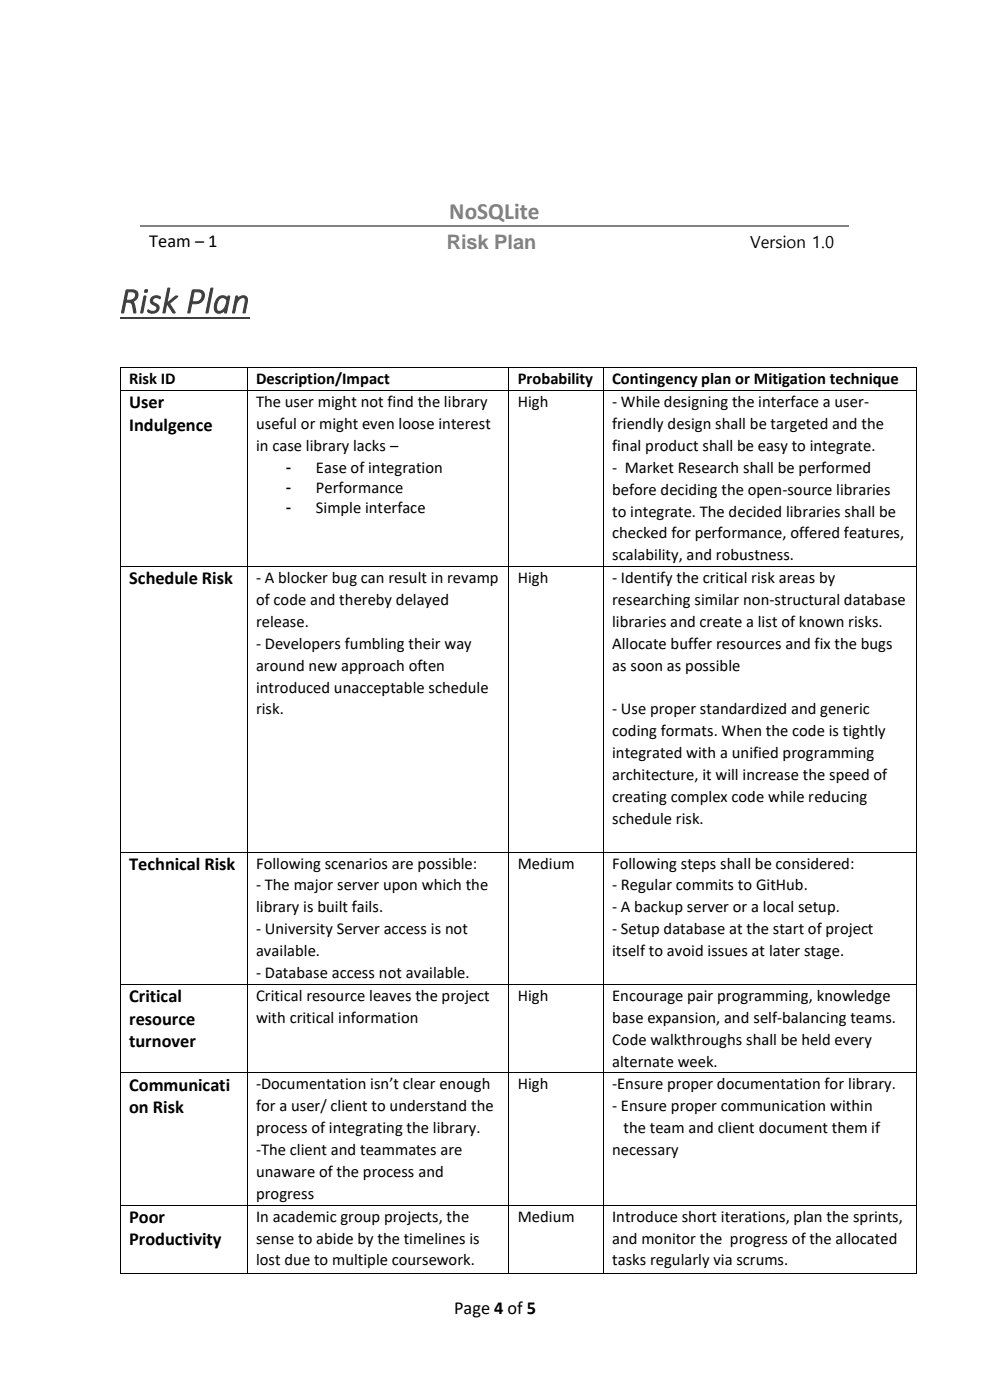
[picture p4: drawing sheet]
<svg xmlns="http://www.w3.org/2000/svg" width="210mm" height="297mm" viewBox="0 0 210 297" stroke-linecap="round" stroke-linejoin="round" font-family="sans-serif">
<defs><g id="words">
<text font-size="7.7" fill="#404040" x="25.4" y="66.4">Risk Plan</text>
<text font-size="5" fill="#7f7f7f" x="95.3" y="46.4">NoSQLite</text>
<text font-size="4.2" fill="#7f7f7f" x="94.8" y="52.8">Risk Plan</text>
<g font-size="3.9">
<text x="31.7" y="52.5">Team – 1</text>
<text x="27.4" y="86.6">User</text>
<text x="27.4" y="91.4">Indulgence</text>
<text x="27.4" y="124">Schedule Risk</text>
<text x="27.4" y="184.6">Technical Risk</text>
<text x="27.4" y="212.6">Critical</text>
<text x="27.4" y="217.4">resource</text>
<text x="27.4" y="222.1">turnover</text>
<text x="27.4" y="231.4">Communicati</text>
<text x="27.4" y="236.1">on Risk</text>
<text x="27.4" y="259.5">Poor</text>
<text x="27.4" y="264.2">Productivity</text>
<text x="96.3" y="278.8">Page 4 of 5</text>
</g>
<g font-size="3.5">
<text x="159.1" y="52.7">Version 1.0</text>
<text x="27.4" y="81.5">Risk ID</text>
<text x="54.3" y="81.5">Description/Impact</text>
<text x="109.8" y="81.5">Probability</text>
<text x="129.9" y="81.5">Contingency plan or Mitigation technique</text>
<text x="54.3" y="86.3">The user might not find the library</text>
<text x="109.8" y="86.3">High</text>
<text x="129.9" y="86.3">- While designing the interface a user-</text>
<text x="54.3" y="90.9">useful or might even loose interest</text>
<text x="54.3" y="95.6">in case library lacks –</text>
<text x="129.9" y="90.9">friendly design shall be targeted and the</text>
<text x="129.9" y="95.6">final product shall be easy to integrate.</text>
<text x="60.7" y="100.3">-</text>
<text x="67" y="100.3">Ease of integration</text>
<text x="129.9" y="100.3">- Market Research shall be performed</text>
<text x="60.7" y="104.6">-</text>
<text x="67" y="104.6">Performance</text>
<text x="129.9" y="104.9">before deciding the open-source libraries</text>
<text x="60.7" y="108.9">-</text>
<text x="67" y="108.9">Simple interface</text>
<text x="129.9" y="109.6">to integrate. The decided libraries shall be</text>
<text x="129.9" y="114.2">checked for performance, offered features,</text>
<text x="129.9" y="118.8">scalability, and robustness.</text>
<text x="54.3" y="123.7">- A blocker bug can result in revamp</text>
<text x="109.8" y="123.7">High</text>
<text x="129.9" y="123.7">- Identify the critical risk areas by</text>
<text x="54.3" y="128.3">of code and thereby delayed</text>
<text x="129.9" y="128.3">researching similar non-structural database</text>
<text x="54.3" y="133">release.</text>
<text x="54.3" y="137.6">- Developers fumbling their way</text>
<text x="129.9" y="133">libraries and create a list of known risks.</text>
<text x="129.9" y="137.6">Allocate buffer resources and fix the bugs</text>
<text x="54.3" y="142.3">around new approach often</text>
<text x="129.9" y="142.3">as soon as possible</text>
<text x="54.3" y="146.9">introduced unacceptable schedule</text>
<text x="54.3" y="151.6">risk.</text>
<text x="129.9" y="151.6">- Use proper standardized and generic</text>
<text x="129.9" y="156.2">coding formats. When the code is tightly</text>
<text x="129.9" y="160.8">integrated with a unified programming</text>
<text x="129.9" y="165.5">architecture, it will increase the speed of</text>
<text x="129.9" y="170.2">creating complex code while reducing</text>
<text x="129.9" y="174.8">schedule risk.</text>
<text x="54.3" y="184.3">Following scenarios are possible:</text>
<text x="109.8" y="184.3">Medium</text>
<text x="129.9" y="184.3">Following steps shall be considered:</text>
<text x="54.3" y="188.9">- The major server upon which the</text>
<text x="129.9" y="188.9">- Regular commits to GitHub.</text>
<text x="54.3" y="193.6">library is built fails.</text>
<text x="129.9" y="193.6">- A backup server or a local setup.</text>
<text x="54.3" y="198.2">- University Server access is not</text>
<text x="54.3" y="202.9">available.</text>
<text x="129.9" y="198.2">- Setup database at the start of project</text>
<text x="129.9" y="202.9">itself to avoid issues at later stage.</text>
<text x="54.3" y="207.5">- Database access not available.</text>
<text x="54.3" y="212.3">Critical resource leaves the project</text>
<text x="109.8" y="212.3">High</text>
<text x="129.9" y="212.3">Encourage pair programming, knowledge</text>
<text x="54.3" y="217">with critical information</text>
<text x="129.9" y="217">base expansion, and self-balancing teams.</text>
<text x="129.9" y="221.7">Code walkthroughs shall be held every</text>
<text x="129.9" y="226.3">alternate week.</text>
<text x="54.3" y="231.1">-Documentation isn’t clear enough</text>
<text x="109.8" y="231.1">High</text>
<text x="129.9" y="231.1">-Ensure proper documentation for library.</text>
<text x="54.3" y="235.7">for a user/ client to understand the</text>
<text x="129.9" y="235.7">- Ensure proper communication within</text>
<text x="54.3" y="240.4">process of integrating the library.</text>
<text x="54.3" y="245.1">-The client and teammates are</text>
<text x="129.9" y="245.1">necessary</text>
<text x="132.3" y="240.4">the team and client document them if</text>
<text x="54.3" y="249.7">unaware of the process and</text>
<text x="54.3" y="254.3">progress</text>
<text x="54.3" y="259.2">In academic group projects, the</text>
<text x="54.3" y="263.8">sense to abide by the timelines is</text>
<text x="109.8" y="259.2">Medium</text>
<text x="129.9" y="259.2">Introduce short iterations, plan the sprints,</text>
<text x="129.9" y="263.8">and monitor the progress of the allocated</text>
<text x="54.3" y="268.5">lost due to multiple coursework.</text>
<text x="129.9" y="268.5">tasks regularly via scrums.</text>
</g>
</g></defs>
<path d="M29.8 48h50.1" fill="none" stroke="#808080" stroke-width=".34"/>
<path d="M79.9 47.8h.3v.3h-.3z" fill-rule="evenodd" fill="#808080"/>
<path d="M80.2 48h49.7" fill="none" stroke="#808080" stroke-width=".34"/>
<path d="M129.9 47.8h.3v.3h-.3z" fill-rule="evenodd" fill="#808080"/>
<path d="M130.2 48h49.8" fill="none" stroke="#808080" stroke-width=".34"/>
<path d="M25.4 67.5h27.6" fill="none" stroke="#404040" stroke-width=".38"/>
<g fill="#000">
<path d="M25.4 77.9h.2v.2h-.2z" fill-rule="evenodd"/>
<path d="M25.4 77.9h.2v.2h-.2z" fill-rule="evenodd"/>
<path d="M52.3 77.9h.2v.2h-.2z" fill-rule="evenodd"/>
<path d="M107.8 77.9h.2v.2h-.2z" fill-rule="evenodd"/>
<path d="M127.9 77.9h.1v.2h-.1z" fill-rule="evenodd"/>
<path d="M194.3 77.9h.2v.2h-.2z" fill-rule="evenodd"/>
<path d="M194.3 77.9h.2v.2h-.2z" fill-rule="evenodd"/>
<path d="M25.4 82.8h.2v.1h-.2z" fill-rule="evenodd"/>
<path d="M52.3 82.8h.2v.1h-.2z" fill-rule="evenodd"/>
<path d="M107.8 82.8h.2v.1h-.2z" fill-rule="evenodd"/>
<path d="M127.9 82.8h.1v.1h-.1z" fill-rule="evenodd"/>
<path d="M194.3 82.8h.2v.1h-.2z" fill-rule="evenodd"/>
<path d="M25.4 120.1h.2v.2h-.2z" fill-rule="evenodd"/>
<path d="M52.3 120.1h.2v.2h-.2z" fill-rule="evenodd"/>
<path d="M107.8 120.1h.2v.2h-.2z" fill-rule="evenodd"/>
<path d="M127.9 120.1h.1v.2h-.1z" fill-rule="evenodd"/>
<path d="M194.3 120.1h.2v.2h-.2z" fill-rule="evenodd"/>
<path d="M25.4 180.7h.2v.2h-.2z" fill-rule="evenodd"/>
<path d="M52.3 180.7h.2v.2h-.2z" fill-rule="evenodd"/>
<path d="M107.8 180.7h.2v.2h-.2z" fill-rule="evenodd"/>
<path d="M127.9 180.7h.1v.2h-.1z" fill-rule="evenodd"/>
<path d="M194.3 180.7h.2v.2h-.2z" fill-rule="evenodd"/>
<path d="M25.4 208.8h.2v.1h-.2z" fill-rule="evenodd"/>
<path d="M52.3 208.8h.2v.1h-.2z" fill-rule="evenodd"/>
<path d="M107.8 208.8h.2v.1h-.2z" fill-rule="evenodd"/>
<path d="M127.9 208.8h.1v.1h-.1z" fill-rule="evenodd"/>
<path d="M194.3 208.8h.2v.1h-.2z" fill-rule="evenodd"/>
<path d="M25.4 227.5h.2v.2h-.2z" fill-rule="evenodd"/>
<path d="M52.3 227.5h.2v.2h-.2z" fill-rule="evenodd"/>
<path d="M107.8 227.5h.2v.2h-.2z" fill-rule="evenodd"/>
<path d="M127.9 227.5h.1v.2h-.1z" fill-rule="evenodd"/>
<path d="M194.3 227.5h.2v.2h-.2z" fill-rule="evenodd"/>
<path d="M25.4 255.6h.2v.2h-.2z" fill-rule="evenodd"/>
<path d="M52.3 255.6h.2v.2h-.2z" fill-rule="evenodd"/>
<path d="M107.8 255.6h.2v.2h-.2z" fill-rule="evenodd"/>
<path d="M127.9 255.6h.1v.2h-.1z" fill-rule="evenodd"/>
<path d="M194.3 255.6h.2v.2h-.2z" fill-rule="evenodd"/>
<path d="M25.4 270h.2v.2h-.2z" fill-rule="evenodd"/>
<path d="M25.4 270h.2v.2h-.2z" fill-rule="evenodd"/>
<path d="M52.3 270h.2v.2h-.2z" fill-rule="evenodd"/>
<path d="M107.8 270h.2v.2h-.2z" fill-rule="evenodd"/>
<path d="M127.9 270h.1v.2h-.1z" fill-rule="evenodd"/>
<path d="M194.3 270h.2v.2h-.2z" fill-rule="evenodd"/>
<path d="M194.3 270h.2v.2h-.2z" fill-rule="evenodd"/>
</g>
<g fill="none" stroke="#000" stroke-width=".21">
<path d="M25.5 78.1v4.7M25.6 78h26.7M52.4 78.1v4.7M52.5 78h55.3M107.9 78.1v4.7M108 78h19.9M128 78.1v4.7M128 78h66.3M194.4 78.1v4.7M25.5 82.9v37.2M25.6 82.9h26.7M52.4 82.9v37.2"/>
<path d="M52.5 82.9h55.3M107.9 82.9v37.2M108 82.9h19.9M128 82.9v37.2M128 82.9h66.3M194.4 82.9v37.2M25.5 120.3v60.4M25.6 120.2h26.7M52.4 120.3v60.4M52.5 120.2h55.3M107.9 120.3v60.4M108 120.2h19.9"/>
<path d="M128 120.3v60.4M128 120.2h66.3M194.4 120.3v60.4M25.5 180.9v27.9M25.6 180.8h26.7M52.4 180.9v27.9M52.5 180.8h55.3M107.9 180.9v27.9M108 180.8h19.9M128 180.9v27.9M128 180.8h66.3M194.4 180.9v27.9"/>
<path d="M25.5 208.9v18.6M25.6 208.9h26.7M52.4 208.9v18.6M52.5 208.9h55.3M107.9 208.9v18.6M108 208.9h19.9M128 208.9v18.6M128 208.9h66.3M194.4 208.9v18.6M25.5 227.7v27.9M25.6 227.6h26.7M52.4 227.7v27.9"/>
<path d="M52.5 227.6h55.3M107.9 227.7v27.9M108 227.6h19.9M128 227.7v27.9M128 227.6h66.3M194.4 227.7v27.9M25.5 255.8v14.2M25.6 255.7h26.7M52.4 255.8v14.2M52.5 255.7h55.3M107.9 255.8v14.2M108 255.7h19.9"/>
<path d="M128 255.8v14.2M128 255.7h66.3M194.4 255.8v14.2M25.6 270.1h26.7M52.5 270.1h55.3M108 270.1h19.9M128 270.1h66.3"/>
</g>
<use href="#words"/>
</svg>
